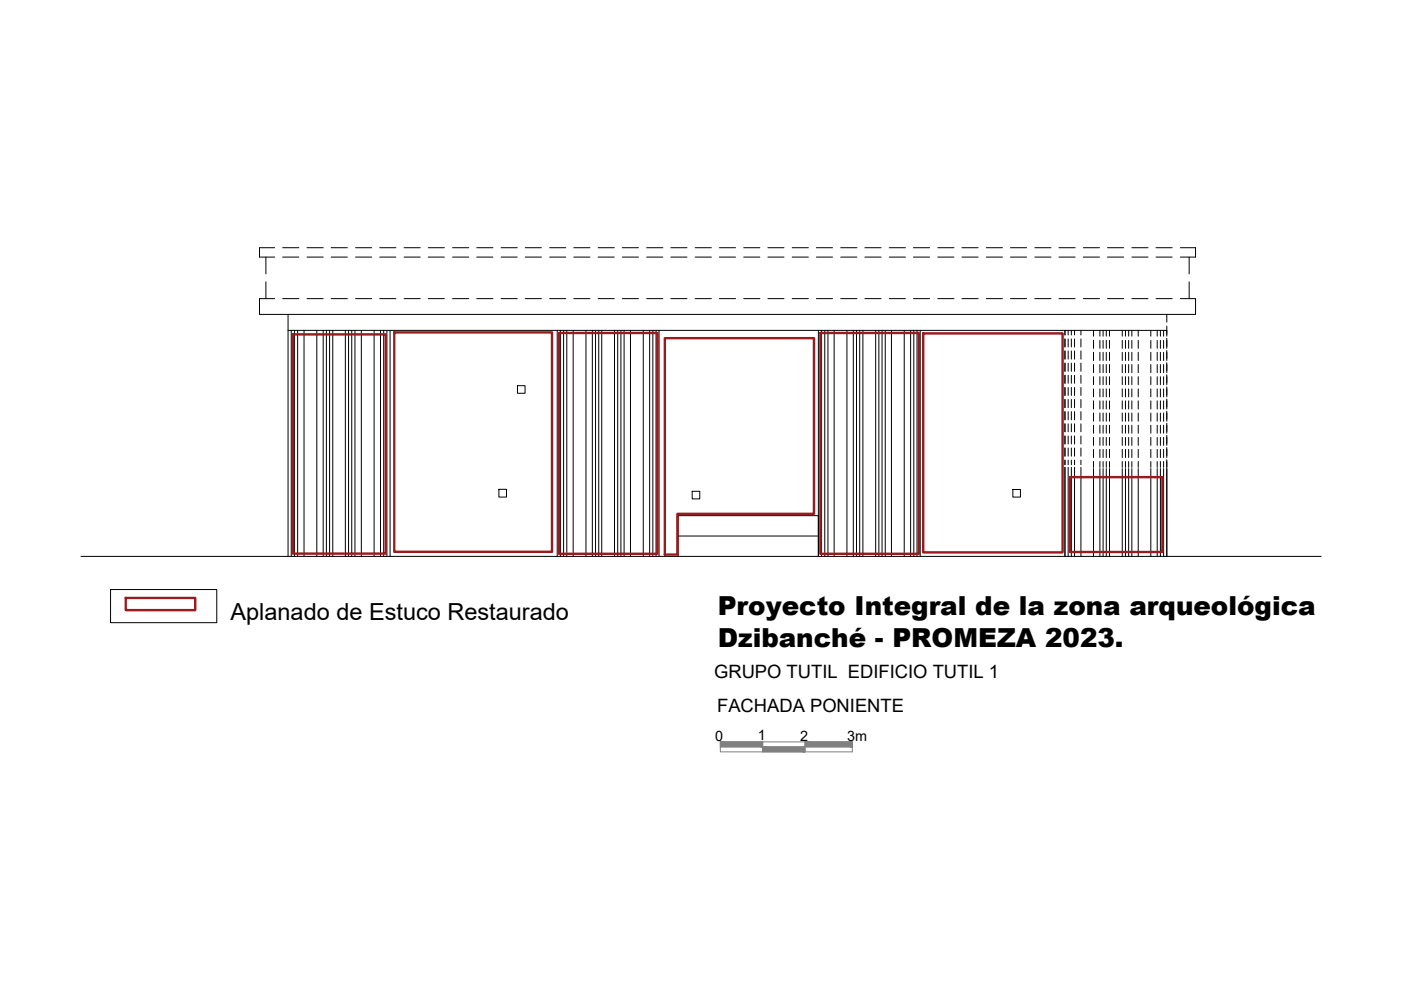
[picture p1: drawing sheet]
<svg xmlns="http://www.w3.org/2000/svg" width="297mm" height="210mm" viewBox="0 0 297 210" stroke-linecap="round" stroke-linejoin="round" font-family="sans-serif">
<defs><g id="words">
<g font-size="5.6">
<text x="152.2" y="130.5">Proyecto Integral de la zona arqueológica</text>
<text x="152.2" y="137.2">Dzibanché - PROMEZA 2023.</text>
</g>
<text font-size="5" x="48.9" y="131.4">Aplanado de Estuco Restaurado</text>
<g font-size="3.9">
<text x="151.4" y="143.8">GRUPO TUTIL EDIFICIO TUTIL 1</text>
<text x="152" y="150.9">FACHADA PONIENTE</text>
</g>
<g font-size="3">
<text x="151.6" y="157.2">0</text>
<text x="160.7" y="157">1</text>
<text x="169.7" y="157.1">2</text>
<text x="179.6" y="157">3m</text>
</g>
</g></defs>
<!-- layer: 0 -->
<g fill="none" stroke="#000" stroke-width=".21">
<path d="M56.4 54.5v3.6M56.4 59.8v3.5M58.2 52.5h-3.2v2h3.2M59.9 54.5h3.5M59.9 52.5h3.5M65.1 54.5h3.4M65.1 52.5h3.4M70.2 54.5h3.4M70.2 52.5h3.4M75.4 54.5h3.4M75.4 52.5h3.4M80.5 54.5h3.4"/>
<path d="M80.5 52.5h3.4M85.7 54.5h3.4M85.7 52.5h3.4M90.8 54.5h3.4M90.8 52.5h3.4M96 54.5h3.4M96 52.5h3.4M101.1 54.5h3.4M101.1 52.5h3.4M106.2 54.5h3.5M106.2 52.5h3.5M111.4 54.5h3.4"/>
<path d="M111.4 52.5h3.4M116.5 54.5h3.5M116.5 52.5h3.5M121.7 54.5h3.4M121.7 52.5h3.4M126.8 54.5h3.4M126.8 52.5h3.4M131.9 54.5h3.5M131.9 52.5h3.5M137.1 54.5h3.4M137.1 52.5h3.4M142.2 54.5h3.5"/>
<path d="M142.2 52.5h3.5M147.4 54.5h3.4M147.4 52.5h3.4M152.5 54.5h3.4M152.5 52.5h3.4M157.7 54.5h3.4M157.7 52.5h3.4M162.8 54.5h3.4M162.8 52.5h3.4M168 54.5h3.4M168 52.5h3.4M173.1 54.5h3.4"/>
<path d="M173.1 52.5h3.4M178.3 54.5h3.4M178.3 52.5h3.4M183.4 54.5h3.4M183.4 52.5h3.4M188.5 54.5h3.5M188.5 52.5h3.5M193.7 54.5h3.4M193.7 52.5h3.4M198.8 54.5h3.5M198.8 52.5h3.5M203.9 54.5h3.5"/>
<path d="M203.9 52.5h3.5M209.1 54.5h3.4M209.1 52.5h3.4M214.2 54.5h3.5M214.2 52.5h3.5M219.4 54.5h3.4M219.4 52.5h3.4M224.5 54.5h3.5M224.5 52.5h3.5M229.7 54.5h3.4M229.7 52.5h3.4M234.8 54.5h3.4"/>
<path d="M234.8 52.5h3.4M240 54.5h3.4M240 52.5h3.4M245.1 54.5h3.4M245.1 52.5h3.4M250.3 52.5h3.2v2h-3.2M252.1 54.5v3.6M252.1 59.8v3.5M58.2 63.3h-3.2v3.4h198.5v-3.4h-3.2M59.9 63.3h3.5M61.1 70h186.3M61.1 66.7v51.3"/>
<path d="M61.8 70v48M62.4 70v48M63.1 70v48M64.5 70v48M65.1 63.3h3.4M67.2 70v48M68.5 70v48M69.2 70v48M69.9 70v48M70.2 63.3h3.4M70.6 70v48M73.2 70v48"/>
<path d="M73.9 70v48M74.6 70v48M75.3 70v48M75.4 63.3h3.4M76.6 70v48M79.3 70v48M80.5 63.3h3.4M80.7 70v48M81.4 70v48M82 70v48M82.7 70v48M85.7 63.3h3.4"/>
<path d="M90.8 63.3h3.4M96 63.3h3.4M101.1 63.3h3.4M106.2 63.3h3.5M111.4 63.3h3.4M116.5 63.3h3.5M118.1 70v48M118.8 70v48M119.5 70v48M120.2 70v48M121.5 70v48M121.7 63.3h3.4"/>
<path d="M124.2 70v48M125.6 70v48M126.3 70v48M126.8 63.3h3.4M126.9 70v48M127.6 70v48M130.3 70v48M131 70v48M131.6 70v48M131.9 63.3h3.5M132.3 70v48M133.7 70v48"/>
<path d="M136.4 70v48M137.1 63.3h3.4M137.7 70v48M138.4 70v48M139.1 70v48M139.7 70v48M142.2 63.3h3.5M147.4 63.3h3.4M152.5 63.3h3.4M157.7 63.3h3.4M162.8 63.3h3.4M168 63.3h3.4"/>
<path d="M173.1 63.3h3.4M173.5 70v48M174.2 70v48M174.9 70v48M175.5 70v48M176.9 70v48M178.3 63.3h3.4M179.6 70v48M180.9 70v48M181.6 70v48M182.3 70v48M183 70v48"/>
<path d="M183.4 63.3h3.4M185.7 70v48M186.3 70v48M187 70v48M187.7 70v48M188.5 63.3h3.5M189 70v48M191.7 70v48M193.1 70v48M193.7 63.3h3.4M193.7 70v48M194.4 70v48"/>
<path d="M195.1 70v48M198.8 63.3h3.5M203.9 63.3h3.5M209.1 63.3h3.4M214.2 63.3h3.5M219.4 63.3h3.4M224.5 63.3h3.5M225.8 70v1M225.8 71.9v1.7M225.8 74.4v1.7M225.8 77v1.7M225.8 79.6v1.7"/>
<path d="M226.5 70v1M226.5 71.9v1.7M226.5 74.4v1.7M226.5 77v1.7M226.5 79.6v1.7M227.1 70v1M227.1 71.9v1.7M227.1 74.4v1.7M227.1 77v1.7M227.1 79.6v1.7M227.8 70v1M227.8 71.9v1.7"/>
<path d="M227.8 74.4v1.7M227.8 77v1.7M227.8 79.6v1.7M229.2 70v1M229.2 71.9v1.7M229.2 74.4v1.7M229.2 77v1.7M229.2 79.6v1.7M229.7 63.3h3.4M231.8 70v1.3M231.8 72.2v1.7M231.8 74.7v1.7"/>
<path d="M231.8 77.3v1.7M231.8 79.9v1.7M233.2 70v1.3M233.2 72.2v1.7M233.2 74.7v1.7M233.2 77.3v1.7M233.2 79.9v1.7M233.9 70v1.3M233.9 72.2v1.7M233.9 74.7v1.7M233.9 77.3v1.7M233.9 79.9v1.7"/>
<path d="M234.6 70v1.3M234.6 72.2v1.7M234.6 74.7v1.7M234.6 77.3v1.7M234.6 79.9v1.7M234.8 63.3h3.4M235.2 70v1.3M235.2 72.2v1.7M235.2 74.7v1.7M235.2 77.3v1.7M235.2 79.9v1.7M237.9 70v1.3"/>
<path d="M237.9 72.2v1.7M237.9 74.7v1.7M237.9 77.3v1.7M237.9 79.9v1.7M238.6 70v1.3M238.6 72.2v1.7M238.6 74.7v1.7M238.6 77.3v1.7M238.6 79.9v1.7M239.3 70v1.3M239.3 72.2v1.7M239.3 74.7v1.7"/>
<path d="M239.3 77.3v1.7M239.3 79.9v1.7M240 63.3h3.4M240 70v1.3M240 72.2v1.7M240 74.7v1.7M240 77.3v1.7M240 79.9v1.7M241.3 70v1.3M241.3 72.2v1.7M241.3 74.7v1.7M241.3 77.3v1.7"/>
<path d="M241.3 79.9v1.7M244 70v1.3M244 72.2v1.7M244 74.7v1.7M244 77.3v1.7M244 79.9v1.7M245.1 63.3h3.4M245.3 70v1.3M245.3 72.2v1.7M245.3 74.7v1.7M245.3 77.3v1.7M245.3 79.9v1.7"/>
<path d="M246 70v1.3M246 72.2v1.7M246 74.7v1.7M246 77.3v1.7M246 79.9v1.7M246.7 70v1.3M246.7 72.2v1.7M246.7 74.7v1.7M246.7 77.3v1.7M246.7 79.9v1.7M247.4 66.7v1.6M247.4 69.2v2.1"/>
<path d="M247.4 71.7v2.2M247.4 74.3v2.1M247.4 76.9v2.1M247.4 79.4v2.2M109.7 81.8h1.6v1.6h-1.6zM225.8 82.2v1.6M225.8 84.7v1.7M225.8 87.3v1.7M225.8 89.9v1.7M225.8 92.4v1.7M225.8 95v1.7M225.8 97.6v.9"/>
<path d="M225.8 99.1v18.9M226.5 82.2v1.6M226.5 84.7v1.7M226.5 87.3v1.7M226.5 89.9v1.7M226.5 92.4v1.7M226.5 95v1.7M226.5 97.6v.9M226.5 99.1v18.9M227.1 82.2v1.6M227.1 84.7v1.7M227.1 87.3v1.7"/>
<path d="M227.1 89.9v1.7M227.1 92.4v1.7M227.1 95v1.7M227.1 97.6v.9M227.1 99.1v18.9M227.8 82.2v1.6M227.8 84.7v1.7M227.8 87.3v1.7M227.8 89.9v1.7M227.8 92.4v1.7M227.8 95v1.7M227.8 97.6v.9"/>
<path d="M227.8 99.1v18.9M229.2 82.2v1.6M229.2 84.7v1.7M229.2 87.3v1.7M229.2 89.9v1.7M229.2 92.4v1.7M229.2 95v1.7M229.2 97.6v.9M229.2 99.1v18.9M231.8 82.5v1.6M231.8 85v1.7M231.8 87.6v1.7"/>
<path d="M231.8 90.2v1.6M231.8 92.7v1.7M231.8 95.3v1.7M231.8 97.9v1.2M231.8 99.3v18.7M233.2 82.5v1.6M233.2 85v1.7M233.2 87.6v1.7M233.2 90.2v1.6M233.2 92.7v1.7M233.2 95.3v1.7M233.2 97.9v1.2"/>
<path d="M233.2 99.3v18.7M233.9 82.5v1.6M233.9 85v1.7M233.9 87.6v1.7M233.9 90.2v1.6M233.9 92.7v1.7M233.9 95.3v1.7M233.9 97.9v1.2M233.9 99.3v18.7M234.6 82.5v1.6M234.6 85v1.7M234.6 87.6v1.7"/>
<path d="M234.6 90.2v1.6M234.6 92.7v1.7M234.6 95.3v1.7M234.6 97.9v1.2M234.6 99.3v18.7M235.2 82.5v1.6M235.2 85v1.7M235.2 87.6v1.7M235.2 90.2v1.6M235.2 92.7v1.7M235.2 95.3v1.7M235.2 97.9v1.2"/>
<path d="M235.2 99.3v18.7M237.9 82.5v1.6M237.9 85v1.7M237.9 87.6v1.7M237.9 90.2v1.6M237.9 92.7v1.7M237.9 95.3v1.7M237.9 97.9v1.2M237.9 99.3v18.7M238.6 82.5v1.6M238.6 85v1.7M238.6 87.6v1.7"/>
<path d="M238.6 90.2v1.6M238.6 92.7v1.7M238.6 95.3v1.7M238.6 97.9v1.2M238.6 99.3v18.7M239.3 82.5v1.6M239.3 85v1.7M239.3 87.6v1.7M239.3 90.2v1.6M239.3 92.7v1.7M239.3 95.3v1.7M239.3 97.9v1.2"/>
<path d="M239.3 99.3v18.7M240 82.5v1.6M240 85v1.7M240 87.6v1.7M240 90.2v1.6M240 92.7v1.7M240 95.3v1.7M240 97.9v1.2M240 99.3v18.7M241.3 82.5v1.6M241.3 85v1.7M241.3 87.6v1.7"/>
<path d="M241.3 90.2v1.6M241.3 92.7v1.7M241.3 95.3v1.7M241.3 97.9v1.2M241.3 99.3v18.7M244 82.5v1.6M244 85v1.7M244 87.6v1.7M244 90.2v1.6M244 92.7v1.7M244 95.3v1.7M244 97.9v1.2"/>
<path d="M244 99.3v18.7M245.3 82.5v1.6M245.3 85v1.7M245.3 87.6v1.7M245.3 90.2v1.6M245.3 92.7v1.7M245.3 95.3v1.7M245.3 97.9v1.2M245.3 99.3v18.7M246 82.5v1.6M246 85v1.7M246 87.6v1.7"/>
<path d="M246 90.2v1.6M246 92.7v1.7M246 95.3v1.7M246 97.9v1.2M246 99.3v18.7M246.7 82.5v1.6M246.7 85v1.7M246.7 87.6v1.7M246.7 90.2v1.6M246.7 92.7v1.7M246.7 95.3v1.7M246.7 97.9v1.2"/>
<path d="M246.7 99.3v18.7M247.4 82v2.1M247.4 84.6v2.1M247.4 87.2v2.1M247.4 89.7v2.1M247.4 92.3v2.1M247.4 94.9v2.1M247.4 97.5v1.6M247.4 99.3v18.7M17.2 118h262.9M105.8 103.7h1.6v1.7h-1.6zM143.8 113.7h29.7"/>
<path d="M146.8 104.2h1.6v1.6h-1.6zM173.5 109.3h-29.7v8.7M214.7 103.8h1.7v1.6h-1.7zM23.4 125h22.6v7h-22.6z"/>
</g>
<!-- layer: linea fina -->
<g fill="#7f7f7f" stroke="#7f7f7f" stroke-width=".21">
<path d="M170.7 157.3l10 1.1v-1.1zM170.7 157.3l10 1.1h-10z"/>
<path d="M152.7 157.3l9 1.1v-1.1zM152.7 157.3l9 1.1h-9z"/>
<path d="M161.7 158.4l9 1v-1zM161.7 158.4l9 1h-9z"/>
</g>
<path d="M152.7 157.3h28v2.1h-28zM152.7 158.4h28M161.7 157.3v2.1M170.7 157.3v2.1" fill="none" stroke="#7f7f7f" stroke-width=".21"/>
<!-- layer: 0 -->
<path d="M62.1 70.9h19.7v46.5h-19.7zM83.6 70.5h33.4v46.5h-33.4zM118.5 70.6h20.9v46.8h-20.9zM141 71.7h31.6v37.3h-29v8.6h-2.6zM173.9 70.6h20.9v46.8h-20.9zM195.7 70.7h29.6v46.4h-29.6zM226.9 101.2h19.6v15.8h-19.6zM26.7 126.8h14.7v2.6h-14.7z" fill="none" stroke="#991b1e" stroke-width=".51"/>
<use href="#words"/>
</svg>
